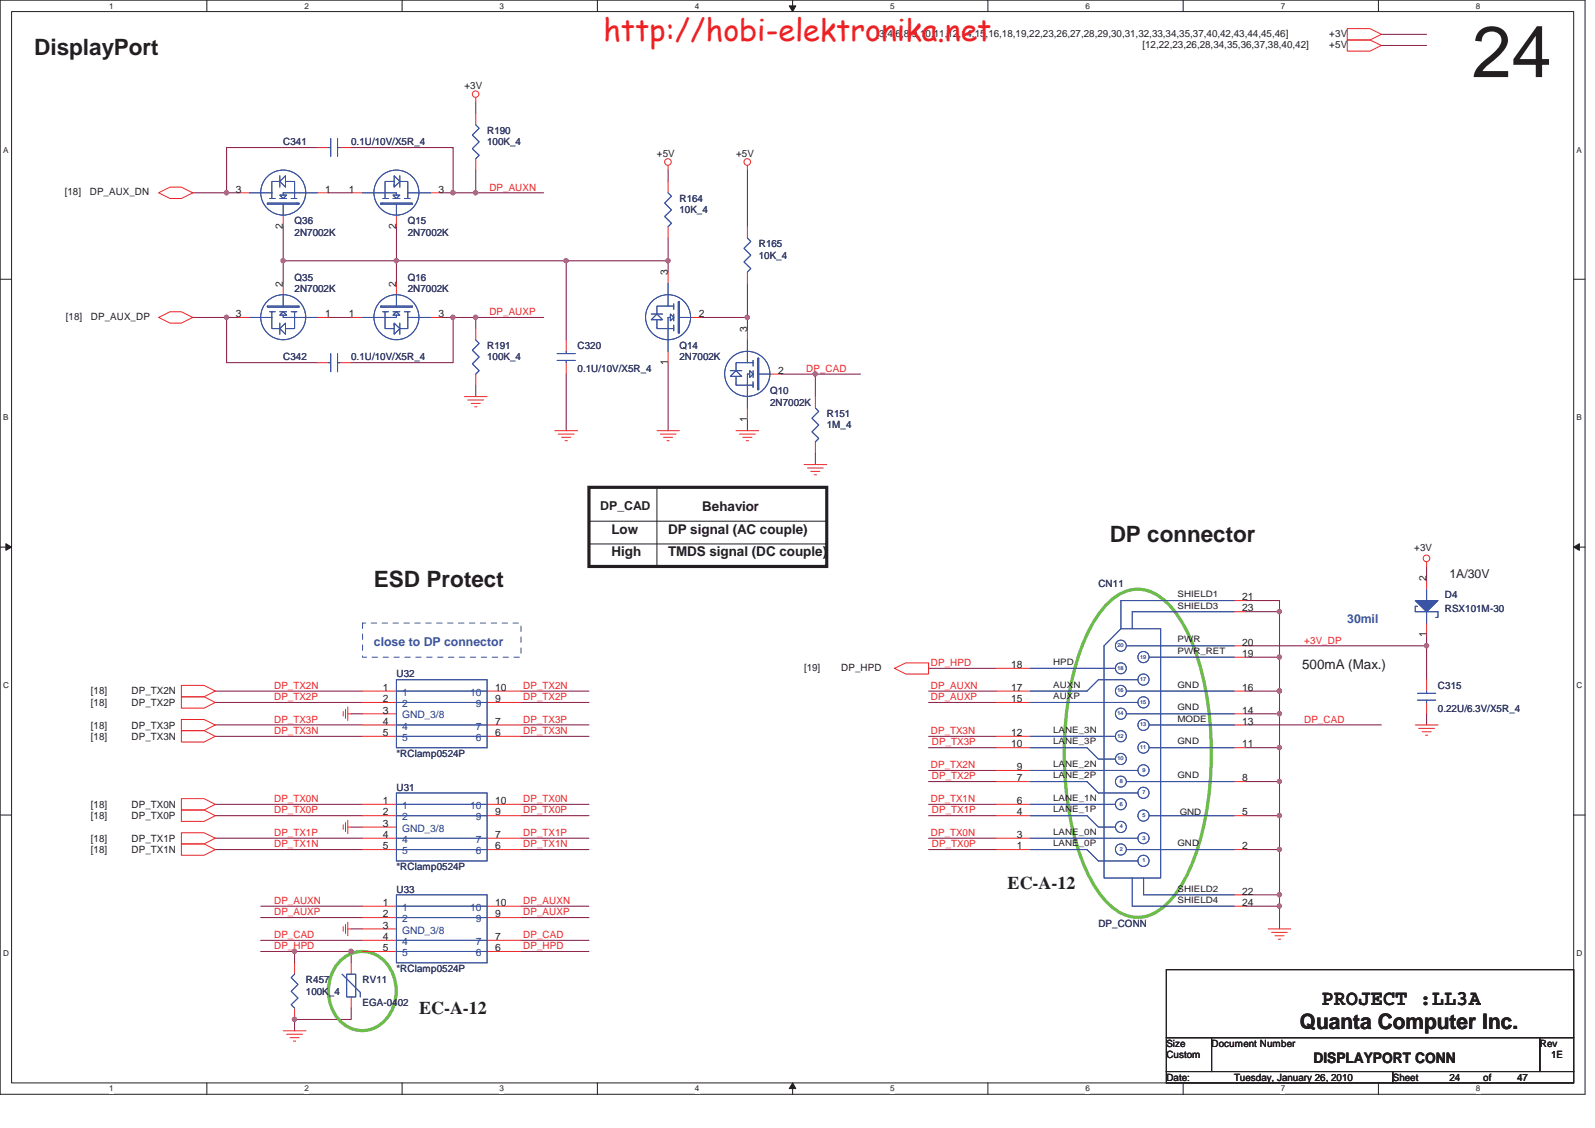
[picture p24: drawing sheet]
<svg xmlns="http://www.w3.org/2000/svg" width="297mm" height="210mm" viewBox="0 0 297 210" stroke-linecap="round" stroke-linejoin="round" font-family="sans-serif">
<defs><g id="words">
<text font-size="13.5" fill="#231f20" x="274.1" y="14.3">24</text>
<text font-size="5.6" fill="#ed2024" x="112.4" y="7.7">http://hobi-elektronika.net</text>
<g font-size="4.2" fill="#231f20">
<text x="6.4" y="10.2">DisplayPort</text>
<text x="206.7" y="100.9">DP connector</text>
<text x="69.6" y="109.3">ESD Protect</text>
</g>
<g font-size="4" fill="#231f20">
<text x="242.1" y="191.6">Quanta Computer Inc.</text>
<text x="246.1" y="187">PROJECT :LL3A</text>
</g>
<g font-size="3.3" fill="#231f20">
<text x="187.7" y="165.5">EC-A-12</text>
<text x="78.1" y="188.7">EC-A-12</text>
</g>
<text font-size="2.7" fill="#231f20" x="244.6" y="197.8">DISPLAYPORT CONN</text>
<g font-size="2.5" fill="#231f20">
<text x="130.8" y="95.1">Behavior</text>
<text x="113.9" y="99.4">Low</text>
<text x="124.4" y="99.4">DP signal (AC couple)</text>
<text x="113.9" y="103.6">High</text>
<text x="124.4" y="103.6">TMDS signal (DC couple)</text>
<text x="242.5" y="124.6">500mA (Max.)</text>
</g>
<g font-size="2.3" fill="#231f20">
<text x="111.8" y="94.9">DP_CAD</text>
<text x="269.9" y="107.5">1A/30V</text>
</g>
<g font-size="2.3" fill="#3a53a4">
<text x="250.9" y="116">30mil</text>
<text x="69.6" y="120.2">close to DP connector</text>
</g>
<g font-size="1.9" fill="#231f20">
<text x="163.2" y="6.8">[3,4,6,8,9,10,11,12,14,15,16,18,19,22,23,26,27,28,29,30,31,32,33,34,35,37,40,42,43,44,45,46]</text>
<text x="212.8" y="8.9">[12,22,23,26,28,34,35,36,37,38,40,42]</text>
<text x="247.6" y="6.8">+3V</text>
<text x="247.6" y="8.9">+5V</text>
<text x="86.5" y="16.5">+3V</text>
<text x="122.3" y="29.2">+5V</text>
<text x="137.1" y="29.2">+5V</text>
<text x="43.9" y="35.9">3</text>
<text x="60.6" y="35.9">1</text>
<text x="65" y="35.9">1</text>
<text x="81.7" y="35.9">3</text>
<text x="12.1" y="36.3">[18]</text>
<text x="16.7" y="36.3">DP_AUX_DN</text>
<text x="52.7" y="42.6" transform="rotate(-90 52.7 42.6)">2</text>
<text x="73.8" y="42.6" transform="rotate(-90 73.8 42.6)">2</text>
<text x="52.7" y="53.4" transform="rotate(-90 52.7 53.4)">2</text>
<text x="73.8" y="53.4" transform="rotate(-90 73.8 53.4)">2</text>
<text x="124.4" y="51.3" transform="rotate(-90 124.4 51.3)">3</text>
<text x="12.3" y="59.5">[18]</text>
<text x="16.9" y="59.5">DP_AUX_DP</text>
<text x="43.9" y="59.1">3</text>
<text x="60.6" y="59.1">1</text>
<text x="65" y="59.1">1</text>
<text x="81.7" y="59.1">3</text>
<text x="130.1" y="59.1">2</text>
<text x="139.1" y="61.8" transform="rotate(-90 139.1 61.8)">3</text>
<text x="124.4" y="67.9" transform="rotate(-90 124.4 67.9)">1</text>
<text x="144.9" y="69.6">2</text>
<text x="139.1" y="78.5" transform="rotate(-90 139.1 78.5)">1</text>
<text x="263.4" y="102.5">+3V</text>
<text x="231.3" y="111.8">21</text>
<text x="231.3" y="113.8">23</text>
<text x="265.6" y="108.2" transform="rotate(-90 265.6 108.2)">2</text>
<text x="265.6" y="118.5" transform="rotate(-90 265.6 118.5)">1</text>
<text x="149.7" y="124.9">[19]</text>
<text x="156.7" y="124.9">DP_HPD</text>
<text x="188.3" y="124.4">18</text>
<text x="231.3" y="122.3">19</text>
<text x="231.3" y="120.2">20</text>
<text x="16.9" y="129.3">[18]</text>
<text x="16.9" y="131.4">[18]</text>
<text x="24.5" y="129.3">DP_TX2N</text>
<text x="24.5" y="131.4">DP_TX2P</text>
<text x="71.3" y="128.6">1</text>
<text x="71.3" y="130.7">2</text>
<text x="92.2" y="130.7">9</text>
<text x="92.2" y="128.6">10</text>
<text x="188.3" y="130.7">15</text>
<text x="188.3" y="128.6">17</text>
<text x="231.3" y="128.6">16</text>
<text x="16.9" y="135.6">[18]</text>
<text x="16.9" y="137.7">[18]</text>
<text x="24.5" y="135.6">DP_TX3P</text>
<text x="24.5" y="137.7">DP_TX3N</text>
<text x="71.3" y="132.8">3</text>
<text x="71.3" y="134.9">4</text>
<text x="71.3" y="137">5</text>
<text x="92.2" y="137">6</text>
<text x="92.2" y="134.9">7</text>
<text x="188.3" y="137">12</text>
<text x="231.3" y="134.9">13</text>
<text x="231.3" y="132.8">14</text>
<text x="188.3" y="139.1">10</text>
<text x="189.4" y="143.4">9</text>
<text x="231.3" y="139.1">11</text>
<text x="71.3" y="149.7">1</text>
<text x="92.2" y="149.7">10</text>
<text x="189.4" y="149.7">6</text>
<text x="189.4" y="145.5">7</text>
<text x="231.3" y="145.5">8</text>
<text x="16.9" y="152.5">[18]</text>
<text x="16.9" y="150.4">[18]</text>
<text x="24.5" y="152.5">DP_TX0P</text>
<text x="24.5" y="150.4">DP_TX0N</text>
<text x="71.3" y="151.8">2</text>
<text x="71.3" y="153.9">3</text>
<text x="71.3" y="156">4</text>
<text x="92.2" y="156">7</text>
<text x="92.2" y="151.8">9</text>
<text x="189.4" y="156">3</text>
<text x="189.4" y="151.8">4</text>
<text x="231.3" y="151.8">5</text>
<text x="16.9" y="158.8">[18]</text>
<text x="16.9" y="156.7">[18]</text>
<text x="24.5" y="158.8">DP_TX1N</text>
<text x="24.5" y="156.7">DP_TX1P</text>
<text x="71.3" y="158.1">5</text>
<text x="92.2" y="158.1">6</text>
<text x="189.4" y="158.1">1</text>
<text x="231.3" y="158.1">2</text>
<text x="231.3" y="166.5">22</text>
<text x="71.3" y="168.7">1</text>
<text x="71.3" y="170.8">2</text>
<text x="71.3" y="172.9">3</text>
<text x="92.2" y="170.8">9</text>
<text x="92.2" y="168.7">10</text>
<text x="231.3" y="168.7">24</text>
<text x="71.3" y="175">4</text>
<text x="71.3" y="177.1">5</text>
<text x="92.2" y="177.1">6</text>
<text x="92.2" y="175">7</text>
<text x="217.2" y="197">Custom</text>
<text x="217.2" y="194.9">Size</text>
<text x="225.6" y="194.9">Document Number</text>
<text x="286.8" y="194.9">Rev</text>
<text x="288.9" y="197">1E</text>
<text x="217.2" y="201.2">Date:</text>
<text x="229.8" y="201.2">Tuesday, January 26, 2010</text>
<text x="259.4" y="201.2">Sheet</text>
<text x="269.9" y="201.2">24</text>
<text x="276.2" y="201.2">of</text>
<text x="282.5" y="201.2">47</text>
</g>
<g font-size="1.9" fill="#2d2d72">
<text x="52.7" y="27">C341</text>
<text x="65.4" y="27">0.1U/10V/X5R_4</text>
<text x="90.7" y="24.9">R190</text>
<text x="90.7" y="27">100K_4</text>
<text x="54.9" y="41.8">Q36</text>
<text x="75.9" y="41.8">Q15</text>
<text x="126.5" y="37.6">R164</text>
<text x="126.5" y="39.7">10K_4</text>
<text x="54.9" y="43.9">2N7002K</text>
<text x="75.9" y="43.9">2N7002K</text>
<text x="141.3" y="46">R165</text>
<text x="54.9" y="52.3">Q35</text>
<text x="75.9" y="52.3">Q16</text>
<text x="141.3" y="48.1">10K_4</text>
<text x="54.9" y="54.4">2N7002K</text>
<text x="75.9" y="54.4">2N7002K</text>
<text x="90.7" y="65">R191</text>
<text x="107.6" y="65">C320</text>
<text x="126.5" y="65">Q14</text>
<text x="52.7" y="67.1">C342</text>
<text x="65.4" y="67.1">0.1U/10V/X5R_4</text>
<text x="90.7" y="67.1">100K_4</text>
<text x="107.6" y="69.2">0.1U/10V/X5R_4</text>
<text x="126.5" y="67.1">2N7002K</text>
<text x="143.4" y="73.4">Q10</text>
<text x="143.4" y="75.5">2N7002K</text>
<text x="154" y="77.6">R151</text>
<text x="154" y="79.8">1M_4</text>
<text x="204.6" y="109.3">CN11</text>
<text x="269.1" y="111.4">D4</text>
<text x="269.1" y="113.9">RSX101M-30</text>
<text x="73.8" y="126.1">U32</text>
<text x="267.8" y="128.2">C315</text>
<text x="267.8" y="132.5">0.22U/6.3V/X5R_4</text>
<text x="73.8" y="140.9">*RClamp0524P</text>
<text x="73.8" y="147.2">U31</text>
<text x="73.8" y="162">*RClamp0524P</text>
<text x="73.8" y="166.2">U33</text>
<text x="204.6" y="172.5">DP_CONN</text>
<text x="57" y="183">R457</text>
<text x="57" y="185.2">100K_4</text>
<text x="67.5" y="183">RV11</text>
<text x="73.8" y="180.9">*RClamp0524P</text>
<text x="67.5" y="187.3">EGA-0402</text>
</g>
<g font-size="1.9" fill="#ec2426">
<text x="91.1" y="35.5">DP_AUXN</text>
<text x="91.1" y="58.7">DP_AUXP</text>
<text x="150.2" y="69.2">DP_CAD</text>
<text x="242.9" y="119.8">+3V_DP</text>
<text x="173.4" y="124">DP_HPD</text>
<text x="51.1" y="128.2">DP_TX2N</text>
<text x="51.1" y="130.3">DP_TX2P</text>
<text x="97.4" y="130.3">DP_TX2P</text>
<text x="97.4" y="128.2">DP_TX2N</text>
<text x="173.4" y="130.3">DP_AUXP</text>
<text x="173.4" y="128.2">DP_AUXN</text>
<text x="51.1" y="134.5">DP_TX3P</text>
<text x="51.1" y="136.6">DP_TX3N</text>
<text x="97.4" y="136.6">DP_TX3N</text>
<text x="97.4" y="134.5">DP_TX3P</text>
<text x="173.4" y="136.6">DP_TX3N</text>
<text x="242.9" y="134.5">DP_CAD</text>
<text x="173.4" y="143">DP_TX2N</text>
<text x="173.6" y="138.8">DP_TX3P</text>
<text x="51.1" y="149.3">DP_TX0N</text>
<text x="97.4" y="149.3">DP_TX0N</text>
<text x="173.4" y="149.3">DP_TX1N</text>
<text x="173.6" y="145.1">DP_TX2P</text>
<text x="51.1" y="151.4">DP_TX0P</text>
<text x="51.1" y="155.6">DP_TX1P</text>
<text x="97.4" y="151.4">DP_TX0P</text>
<text x="97.4" y="155.6">DP_TX1P</text>
<text x="173.4" y="155.6">DP_TX0N</text>
<text x="173.6" y="151.4">DP_TX1P</text>
<text x="51.1" y="157.7">DP_TX1N</text>
<text x="97.4" y="157.7">DP_TX1N</text>
<text x="173.6" y="157.7">DP_TX0P</text>
<text x="51.1" y="170.4">DP_AUXP</text>
<text x="51.1" y="168.3">DP_AUXN</text>
<text x="97.4" y="170.4">DP_AUXP</text>
<text x="97.4" y="168.3">DP_AUXN</text>
<text x="51.1" y="176.7">DP_HPD</text>
<text x="51.1" y="174.6">DP_CAD</text>
<text x="97.4" y="174.6">DP_CAD</text>
<text x="97.4" y="176.7">DP_HPD</text>
</g>
<g font-size="1.9" fill="#1d437e">
<text x="74.9" y="129.5">1</text>
<text x="74.9" y="131.6">2</text>
<text x="87.5" y="129.5">10</text>
<text x="88.6" y="131.6">9</text>
<text x="74.9" y="133.7">GND_3/8</text>
<text x="74.9" y="135.8">4</text>
<text x="74.9" y="137.9">5</text>
<text x="88.6" y="137.9">6</text>
<text x="88.6" y="135.8">7</text>
<text x="74.9" y="150.6">1</text>
<text x="74.9" y="152.7">2</text>
<text x="74.9" y="154.8">GND_3/8</text>
<text x="87.5" y="150.6">10</text>
<text x="88.6" y="152.7">9</text>
<text x="74.9" y="156.9">4</text>
<text x="74.9" y="159">5</text>
<text x="88.6" y="159">6</text>
<text x="88.6" y="156.9">7</text>
<text x="74.9" y="169.5">1</text>
<text x="74.9" y="171.7">2</text>
<text x="74.9" y="173.8">GND_3/8</text>
<text x="87.5" y="169.5">10</text>
<text x="88.6" y="171.7">9</text>
<text x="74.9" y="175.9">4</text>
<text x="74.9" y="178">5</text>
<text x="88.6" y="178">6</text>
<text x="88.6" y="175.9">7</text>
</g>
<g font-size="1.7" fill="#231f20">
<text x="219.3" y="111.2">SHIELD1</text>
<text x="219.3" y="113.3">SHIELD3</text>
<text x="219.3" y="119.6">PWR</text>
<text x="196.1" y="123.8">HPD</text>
<text x="219.3" y="121.7">PWR_RET</text>
<text x="196.1" y="130.1">AUXP</text>
<text x="196.1" y="128">AUXN</text>
<text x="219.3" y="128">GND</text>
<text x="196.1" y="136.4">LANE_3N</text>
<text x="219.3" y="134.4">MODE</text>
<text x="219.3" y="132.2">GND</text>
<text x="196.1" y="142.8">LANE_2N</text>
<text x="196.1" y="138.6">LANE_3P</text>
<text x="219.3" y="138.6">GND</text>
<text x="196.1" y="149.1">LANE_1N</text>
<text x="196.1" y="144.9">LANE_2P</text>
<text x="219.3" y="144.9">GND</text>
<text x="196.1" y="155.4">LANE_0N</text>
<text x="196.1" y="151.2">LANE_1P</text>
<text x="219.7" y="151.6">GND</text>
<text x="196.1" y="157.5">LANE_0P</text>
<text x="219.3" y="157.5">GND</text>
<text x="219.3" y="166">SHIELD2</text>
<text x="219.3" y="168.1">SHIELD4</text>
</g>
<g font-size="1.5" fill="#231f20">
<text x="20.3" y="1.6">1</text>
<text x="56.7" y="1.6">2</text>
<text x="93" y="1.6">3</text>
<text x="129.4" y="1.6">4</text>
<text x="165.8" y="1.6">5</text>
<text x="202.1" y="1.6">6</text>
<text x="238.5" y="1.6">7</text>
<text x="274.9" y="1.6">8</text>
<text x=".6" y="28.4">A</text>
<text x="293.6" y="28.4">A</text>
<text x=".6" y="78.2">B</text>
<text x="293.6" y="78.2">B</text>
<text x=".6" y="128.1">C</text>
<text x="293.6" y="128.1">C</text>
<text x=".6" y="178">D</text>
<text x="293.6" y="178">D</text>
<text x="20.3" y="203.2">1</text>
<text x="56.7" y="203.2">2</text>
<text x="93" y="203.2">3</text>
<text x="129.4" y="203.2">4</text>
<text x="165.8" y="203.2">5</text>
<text x="202.1" y="203.2">6</text>
<text x="238.5" y="203.2">7</text>
<text x="274.9" y="203.2">8</text>
</g>
<g font-size="1" fill="#3a53a4">
<text x="208.1" y="124.7">18</text>
<text x="208.1" y="120.5">20</text>
<text x="212.3" y="122.6">19</text>
<text x="208.1" y="128.9">16</text>
<text x="212.3" y="126.8">17</text>
<text x="212.3" y="131">15</text>
<text x="208.1" y="133.1">14</text>
<text x="208.1" y="137.3">12</text>
<text x="212.3" y="135.2">13</text>
<text x="208.1" y="141.6">10</text>
<text x="212.3" y="139.4">11</text>
<text x="212.8" y="143.7">9</text>
<text x="208.5" y="150">6</text>
<text x="208.5" y="145.7">8</text>
<text x="212.8" y="147.9">7</text>
<text x="208.5" y="154.2">4</text>
<text x="212.8" y="152.1">5</text>
<text x="208.5" y="158.4">2</text>
<text x="212.8" y="160.5">1</text>
<text x="212.8" y="156.3">3</text>
</g>
</g></defs>
<path d="M0 0h295.2v203.7h-295.2zM2.2 2.2h290.9v199.4h-290.9z" fill="none" stroke="#231f20" stroke-width=".19"/>
<g fill="#fff">
<path d="M20.3 .3h.8v1.6h-.8z"/>
<path d="M20.3 201.8h.8v1.7h-.8z"/>
</g>
<path d="M38.5 0v2.2M38.5 201.6v2.1" fill="none" stroke="#231f20" stroke-width=".19"/>
<g fill="#fff">
<path d="M56.7 .3h.8v1.6h-.8z"/>
<path d="M56.7 201.8h.8v1.7h-.8z"/>
</g>
<path d="M74.9 0v2.2M74.9 201.6v2.1" fill="none" stroke="#231f20" stroke-width=".19"/>
<g fill="#fff">
<path d="M93 .3h.8v1.6h-.8z"/>
<path d="M93 201.8h.8v1.7h-.8z"/>
</g>
<path d="M111.2 0v2.2M111.2 201.6v2.1" fill="none" stroke="#231f20" stroke-width=".19"/>
<g fill="#fff">
<path d="M129.4 .3h.8v1.6h-.8z"/>
<path d="M129.4 201.8h.8v1.7h-.8z"/>
</g>
<path d="M147.6 0v2.2M147.6 201.6v2.1" fill="none" stroke="#231f20" stroke-width=".19"/>
<path d="M147 1.1h1.2l-.6 1.1z" fill="#231f20"/>
<path d="M147 1.1h1.2l-.6 1.1z" fill="none" stroke="#231f20" stroke-width=".19"/>
<path d="M147.6 201.6l.6 1h-1.2z" fill="#231f20"/>
<path d="M147.6 201.6l.6 1h-1.2z" fill="none" stroke="#231f20" stroke-width=".19"/>
<g fill="#fff">
<path d="M165.8 .3h.8v1.6h-.8z"/>
<path d="M165.8 201.8h.8v1.7h-.8z"/>
</g>
<path d="M184 0v2.2M184 201.6v2.1" fill="none" stroke="#231f20" stroke-width=".19"/>
<g fill="#fff">
<path d="M202.1 .3h.8v1.6h-.8z"/>
<path d="M202.1 201.8h.8v1.7h-.8z"/>
</g>
<path d="M220.3 0v2.2M220.3 201.6v2.1" fill="none" stroke="#231f20" stroke-width=".19"/>
<g fill="#fff">
<path d="M238.5 .3h.8v1.6h-.8z"/>
<path d="M238.5 201.8h.8v1.7h-.8z"/>
</g>
<path d="M256.7 0v2.2M256.7 201.6v2.1" fill="none" stroke="#231f20" stroke-width=".19"/>
<g fill="#fff">
<path d="M274.9 .3h.8v1.6h-.8z"/>
<path d="M274.9 201.8h.8v1.7h-.8z"/>
<path d="M.6 27h1v1.7h-1z"/>
<path d="M293.6 27h1v1.7h-1z"/>
<path d="M.6 76.9h1v1.7h-1z"/>
<path d="M293.6 76.9h1v1.7h-1z"/>
</g>
<path d="M0 52h2.2M293.1 52h2.1" fill="none" stroke="#231f20" stroke-width=".19"/>
<g fill="#fff">
<path d="M.6 126.7h1v1.7h-1z"/>
<path d="M293.6 126.7h1.1v1.7h-1.1z"/>
</g>
<path d="M0 101.9h2.2M293.1 101.9h2.1" fill="none" stroke="#231f20" stroke-width=".19"/>
<path d="M1.1 101.2l1.1 .7-1.1 .5z" fill="#231f20"/>
<path d="M1.1 101.2l1.1 .7-1.1 .5z" fill="none" stroke="#231f20" stroke-width=".19"/>
<path d="M293.1 101.9l1-.7v1.2z" fill="#231f20"/>
<path d="M293.1 101.9l1-.7v1.2z" fill="none" stroke="#231f20" stroke-width=".19"/>
<g fill="#fff">
<path d="M.6 176.6h1v1.7h-1z"/>
<path d="M293.6 176.6h1.1v1.7h-1.1z"/>
</g>
<path d="M0 151.7h2.2M293.1 151.7h2.1" fill="none" stroke="#231f20" stroke-width=".19"/>
<path d="M257.3 8.5h8.4M257.3 6.4h8.4M238.3 128.6v4.3h-6.4" fill="none" stroke="#7f1542" stroke-width=".19"/>
<circle cx="238.3" cy="128.6" r=".4" fill="#b8529f"/>
<circle cx="238.3" cy="128.6" r=".4" fill="none" stroke="#b8529f" stroke-width=".19"/>
<path d="M265.7 118.1v2.1h-33.8M265.7 105.4v2.2M231.9 135h25.4M265.7 132.9v2.1M231.9 158.2h6.4v8.4" fill="none" stroke="#7f1542" stroke-width=".19"/>
<circle cx="238.3" cy="158.1" r=".4" fill="#b8529f"/>
<circle cx="238.3" cy="158.1" r=".4" fill="none" stroke="#b8529f" stroke-width=".19"/>
<path d="M172.9 130.8h12.7M172.9 128.6h12.7M172.9 158.2h12.7M172.9 156h12.7M231.9 151.8h6.4v6.4M231.9 166.6h6.4" fill="none" stroke="#7f1542" stroke-width=".19"/>
<circle cx="238.3" cy="151.8" r=".4" fill="#b8529f"/>
<circle cx="238.3" cy="151.8" r=".4" fill="none" stroke="#b8529f" stroke-width=".19"/>
<path d="M238.3 122.3v6.3h-6.4M172.9 149.7h12.7M172.9 151.8h12.7" fill="none" stroke="#7f1542" stroke-width=".19"/>
<circle cx="238.3" cy="128.6" r=".4" fill="#b8529f"/>
<circle cx="238.3" cy="128.6" r=".4" fill="none" stroke="#b8529f" stroke-width=".19"/>
<circle cx="238.3" cy="122.3" r=".4" fill="#b8529f"/>
<circle cx="238.3" cy="122.3" r=".4" fill="none" stroke="#b8529f" stroke-width=".19"/>
<path d="M231.9 111.8h6.4M172.9 137.1h12.7M172.9 139.2h12.7M238.3 166.6v2.1" fill="none" stroke="#7f1542" stroke-width=".19"/>
<circle cx="238.3" cy="168.7" r=".4" fill="#b8529f"/>
<circle cx="238.3" cy="168.7" r=".4" fill="none" stroke="#b8529f" stroke-width=".19"/>
<circle cx="238.3" cy="166.6" r=".4" fill="#b8529f"/>
<circle cx="238.3" cy="166.6" r=".4" fill="none" stroke="#b8529f" stroke-width=".19"/>
<path d="M231.9 145.5h6.4v6.3" fill="none" stroke="#7f1542" stroke-width=".19"/>
<circle cx="238.3" cy="145.5" r=".4" fill="#b8529f"/>
<circle cx="238.3" cy="145.5" r=".4" fill="none" stroke="#b8529f" stroke-width=".19"/>
<path d="M172.9 124.4h12.7M231.9 122.3h6.4M231.9 139.2h6.4v6.3M172.9 143.4h12.7M172.9 145.5h12.7" fill="none" stroke="#7f1542" stroke-width=".19"/>
<circle cx="238.3" cy="139.2" r=".4" fill="#b8529f"/>
<circle cx="238.3" cy="139.2" r=".4" fill="none" stroke="#b8529f" stroke-width=".19"/>
<path d="M238.3 113.9v8.4M231.9 168.7h6.4v4.2" fill="none" stroke="#7f1542" stroke-width=".19"/>
<circle cx="238.3" cy="113.8" r=".4" fill="#b8529f"/>
<circle cx="238.3" cy="113.8" r=".4" fill="none" stroke="#b8529f" stroke-width=".19"/>
<path d="M265.7 120.2v6.3" fill="none" stroke="#7f1542" stroke-width=".19"/>
<circle cx="265.7" cy="120.2" r=".4" fill="#b8529f"/>
<circle cx="265.7" cy="120.2" r=".4" fill="none" stroke="#b8529f" stroke-width=".19"/>
<path d="M238.3 111.8v2.1h-6.4M238.3 132.9v6.3" fill="none" stroke="#7f1542" stroke-width=".19"/>
<circle cx="238.3" cy="132.9" r=".4" fill="#b8529f"/>
<circle cx="238.3" cy="132.9" r=".4" fill="none" stroke="#b8529f" stroke-width=".19"/>
<path d="M97 130.8h12.7M97 128.6h12.7M40.1 149.7h27.4M40.1 151.8h27.4M97 149.7h12.7M97 151.8h12.7M97 175h12.7M97 177.1h12.7M54.9 189.8v2.1" fill="none" stroke="#7f1542" stroke-width=".19"/>
<circle cx="54.8" cy="189.8" r=".4" fill="#b8529f"/>
<circle cx="54.8" cy="189.8" r=".4" fill="none" stroke="#b8529f" stroke-width=".19"/>
<path d="M40.1 128.6h27.4M40.1 130.8h27.4M65.4 132.9h2.1M65.4 154h2.1M65.4 172.9h2.1M65.4 177.1h2.1" fill="none" stroke="#7f1542" stroke-width=".19"/>
<circle cx="65.4" cy="177.1" r=".4" fill="#b8529f"/>
<circle cx="65.4" cy="177.1" r=".4" fill="none" stroke="#b8529f" stroke-width=".19"/>
<path d="M54.9 177.1v2.1" fill="none" stroke="#7f1542" stroke-width=".19"/>
<circle cx="54.8" cy="177.1" r=".4" fill="#b8529f"/>
<circle cx="54.8" cy="177.1" r=".4" fill="none" stroke="#b8529f" stroke-width=".19"/>
<path d="M88.6 19v2.1M88.6 31.7v4.2h-6.3M124.4 31.7v2.1M42.2 59.1h2.1M52.7 42.2v6.4M73.8 42.2v6.4h31.6M84.4 59.1h4.2v2.1M124.4 48.6v2M88.6 71.7v2.1M48.6 177.1h6.3M48.6 175h18.9" fill="none" stroke="#7f1542" stroke-width=".19"/>
<circle cx="42.2" cy="59.1" r=".4" fill="#b8529f"/>
<circle cx="42.2" cy="59.1" r=".4" fill="none" stroke="#b8529f" stroke-width=".19"/>
<path d="M61.2 59.1h4.2M105.4 48.6v14.7M105.4 69.6v10.6" fill="none" stroke="#7f1542" stroke-width=".19"/>
<circle cx="105.4" cy="48.5" r=".4" fill="#b8529f"/>
<circle cx="105.4" cy="48.5" r=".4" fill="none" stroke="#b8529f" stroke-width=".19"/>
<path d="M105.4 48.6h19" fill="none" stroke="#7f1542" stroke-width=".19"/>
<circle cx="124.4" cy="48.5" r=".4" fill="#b8529f"/>
<circle cx="124.4" cy="48.5" r=".4" fill="none" stroke="#b8529f" stroke-width=".19"/>
<path d="M42.2 35.9h2.1" fill="none" stroke="#7f1542" stroke-width=".19"/>
<circle cx="42.2" cy="35.9" r=".4" fill="#b8529f"/>
<circle cx="42.2" cy="35.9" r=".4" fill="none" stroke="#b8529f" stroke-width=".19"/>
<path d="M73.8 48.6v4.1" fill="none" stroke="#7f1542" stroke-width=".19"/>
<circle cx="73.8" cy="48.5" r=".4" fill="#b8529f"/>
<circle cx="73.8" cy="48.5" r=".4" fill="none" stroke="#b8529f" stroke-width=".19"/>
<path d="M61.2 35.9h4.2M88.6 35.9h12.7M52.7 48.6v4.1" fill="none" stroke="#7f1542" stroke-width=".19"/>
<circle cx="88.6" cy="35.9" r=".4" fill="#b8529f"/>
<circle cx="88.6" cy="35.9" r=".4" fill="none" stroke="#b8529f" stroke-width=".19"/>
<path d="M65.4 27.5h19v8.4" fill="none" stroke="#7f1542" stroke-width=".19"/>
<circle cx="84.3" cy="35.9" r=".4" fill="#b8529f"/>
<circle cx="84.3" cy="35.9" r=".4" fill="none" stroke="#b8529f" stroke-width=".19"/>
<path d="M59.1 27.5h-16.9v8.4h-6.3M42.2 59.1v8.4h16.9M84.4 59.1v8.4h-19" fill="none" stroke="#7f1542" stroke-width=".19"/>
<circle cx="84.3" cy="59.1" r=".4" fill="#b8529f"/>
<circle cx="84.3" cy="59.1" r=".4" fill="none" stroke="#b8529f" stroke-width=".19"/>
<path d="M139.2 31.7v10.5M82.3 59.1h2.1M130.8 59.1h8.4v2.1M124.4 67.5v12.7M139.2 78.1v2.1" fill="none" stroke="#7f1542" stroke-width=".19"/>
<circle cx="139.2" cy="59.1" r=".4" fill="#b8529f"/>
<circle cx="139.2" cy="59.1" r=".4" fill="none" stroke="#b8529f" stroke-width=".19"/>
<path d="M88.6 59.1h12.7M139.2 52.7v6.4" fill="none" stroke="#7f1542" stroke-width=".19"/>
<circle cx="88.6" cy="59.1" r=".4" fill="#b8529f"/>
<circle cx="88.6" cy="59.1" r=".4" fill="none" stroke="#b8529f" stroke-width=".19"/>
<path d="M35.9 59.1h6.3M52.7 48.6h21.1M124.4 44.3v4.3" fill="none" stroke="#7f1542" stroke-width=".19"/>
<circle cx="52.7" cy="48.5" r=".4" fill="#b8529f"/>
<circle cx="52.7" cy="48.5" r=".4" fill="none" stroke="#b8529f" stroke-width=".19"/>
<path d="M145.5 69.6h14.8M151.8 69.6v4.2M151.8 84.4v2.1" fill="none" stroke="#7f1542" stroke-width=".19"/>
<circle cx="151.8" cy="69.6" r=".4" fill="#b8529f"/>
<circle cx="151.8" cy="69.6" r=".4" fill="none" stroke="#b8529f" stroke-width=".19"/>
<g fill="none" stroke="#7f1542" stroke-width=".19">
<path d="M40.1 137.1h27.4M40.1 135h27.4M97 137.1h12.7M97 135h12.7M40.1 158.2h27.4M40.1 156h27.4M97 158.2h12.7M97 156h12.7M48.6 170.8h18.9M48.6 168.7h18.9M54.9 177.1h10.5v2.1M97 170.8h12.7"/>
<path d="M97 168.7h12.7M65.4 187.7v2.1h-10.5"/>
</g>
<g fill="none" stroke="#ec2426" stroke-width=".19">
<path d="M88.6 18.2v.8M250.9 5.3h4.2l2.2 1.1-2.2 1h-4.2zM250.9 7.4h4.2l2.2 1.1-2.2 1h-4.2zM29.5 35.9l2.2-1.1h2.1l2.1 1.1-2.1 1.1h-2.1zM44.3 35.9h2.1M59.1 35.9h2.1M59.1 27.5h2.1M63.3 27.5h2.1M65.4 35.9h2.1M80.2 35.9h2.1M88.6 21.1v2.1M88.6 29.5v2.2"/>
<path d="M124.4 33.8v2.1M124.4 30.8v.9M139.2 30.8v.9M29.5 59.1l2.2-1.1h2.1l2.1 1.1-2.1 1.1h-2.1zM52.7 40.1v2.1M65.4 59.1h2.1M73.8 40.1v2.1M73.8 52.7v2.2M80.2 59.1h2.1M124.4 42.2v2.1M124.4 50.6v2.1M128.6 59.1h2.2"/>
<path d="M139.2 42.2v2.1M139.2 50.6v2.1M59.1 67.5h2.1M63.3 67.5h2.1M86.5 73.8h4.2M87.1 74.5h3M87.8 75.1h1.6M88.4 75.7h.4M88.6 61.2v2.1M88.6 69.6v2.1M105.4 63.3v2.1M105.4 67.5v2.1"/>
<path d="M124.4 65.4v2.1M139.2 61.2v2.1M139.2 75.9v2.2M143.4 69.6h2.1M151.8 73.8v2.1M103.3 80.2h4.3M104 80.8h2.9M104.6 81.4h1.7M105.2 82h.5M122.3 80.2h4.2M123 80.8h2.9M123.6 81.4h1.7"/>
<path d="M124.2 82h.4M137.1 80.2h4.2M137.7 80.8h3M138.3 81.4h1.7M139 82h.4M149.7 86.5h4.3M150.4 87.1h2.9M151 87.8h1.7M151.6 88.4h.5M151.8 82.3v2.1M229.8 111.8h2.1M229.8 113.9h2.1"/>
<path d="M265.7 104.6v.8M265.7 107.6v2.1M265.7 116v2.1M33.8 127.6h4.2l2.1 1-2.1 1.1h-4.2zM33.8 129.7h4.2l2.1 1.1-2.1 1h-4.2zM33.8 133.9h4.2l2.1 1.1-2.1 1h-4.2zM33.8 136h4.2l2.1 1.1-2.1 1h-4.2zM63.9 132.5v.8M64.3 132v1.7M64.8 131.6v2.5M64.8 132.9h.6M67.5 135h6.3"/>
<path d="M67.5 132.9h6.3M67.5 128.6h6.3M67.5 130.8h6.3M67.5 137.1h6.3M90.7 135h6.3M90.7 128.6h6.3M90.7 130.8h6.3M90.7 137.1h6.3M166.6 124.4l2.1-1h4.2v2.1h-4.2zM185.6 128.6h6.3M185.6 130.8h6.3M185.6 137.1h6.3"/>
<path d="M185.6 139.2h6.3M185.6 124.4h6.3M229.8 135h2.1M229.8 132.9h2.1M229.8 128.6h2.1M229.8 139.2h2.1M229.8 122.3h2.1M229.8 120.2h2.1M263.6 135h4.2M264.2 135.6h3M264.8 136.2h1.7M265.5 136.9h.4"/>
<path d="M33.8 150.8h4.2l2.1 1-2.1 1.1h-4.2zM33.8 148.7h4.2l2.1 1-2.1 1.1h-4.2zM33.8 157.1h4.2l2.1 1.1-2.1 1h-4.2zM33.8 155h4.2l2.1 1-2.1 1.1h-4.2zM63.9 153.5v.9M64.3 153.1v1.7M64.8 152.7v2.5M64.8 154h.6M67.5 154h6.3M67.5 158.2h6.3M67.5 156h6.3M67.5 151.8h6.3"/>
<path d="M67.5 149.7h6.3M90.7 158.2h6.3M90.7 156h6.3M90.7 151.8h6.3M90.7 149.7h6.3M185.6 158.2h6.3M185.6 156h6.3M185.6 151.8h6.3M185.6 149.7h6.3M185.6 145.5h6.3M185.6 143.4h6.3M229.8 158.2h2.1"/>
<path d="M229.8 151.8h2.1M229.8 145.5h2.1M54.9 179.2v2.2M63.9 172.5v.9M64.3 172.1v1.7M64.8 171.7v2.5M64.8 172.9h.6M65.4 179.2v2.2M229.8 166.6h2.1M229.8 168.7h2.1M236.2 172.9h4.2M236.8 173.6h2.9"/>
<path d="M237.4 174.2h1.7M238.1 174.8h.4M52.7 191.9h4.3M53.4 192.5h2.9M54 193.2h1.7M54.6 193.8h.5M54.9 187.7v2.1M65.4 185.6v2.1"/>
<circle cx="88.6" cy="17.5" r=".61"/>
<circle cx="124.4" cy="30.2" r=".62"/>
<circle cx="139.2" cy="30.2" r=".62"/>
<circle cx="265.7" cy="103.9" r=".62"/>
</g>
<path d="M109.7 97h44.3M122.3 90.7v14.7M109.7 101.3h44.3M217.2 180.5h75.9v12.7h-75.9zM217.2 193.2h8.4v6.3h-8.4zM217.2 199.5h42.2v2.1h-42.2zM225.6 193.2h61.2v6.3h-61.2zM259.4 199.5h33.7v2.1h-33.7zM286.8 193.2h6.3v6.3h-6.3z" fill="none" stroke="#231f20" stroke-width=".19"/>
<path d="M67.5 116h29.5v6.3h-29.5z" fill="none" stroke="#3a53a4" stroke-width=".19" stroke-dasharray="1 1 1 1 1 1 1 1"/>
<path d="M109.7 90.7h44.3v14.7h-44.3z" fill="none" stroke="#231f20" stroke-width=".59"/>
<path d="M206.3 112.3a7.2 7.2 0 0 1 11.2 0 28.6 28.6 0 0 1 6.4 13.2 63 63 0 0 1-1.2 33.5 22.7 22.7 0 0 1-6.3 10 6.9 6.9 0 0 1-9.1 0 21.2 21.2 0 0 1-6.2-10 62.6 62.6 0 0 1 0-37.6 24.2 24.2 0 0 1 5.2-9.1zM63.3 178.9a5.8 5.8 0 0 1 9.5 1.6 8 8 0 0 1-2.7 10.7 5.9 5.9 0 0 1-8.4-3.6 8.3 8.3 0 0 1 1.6-8.7z" fill="none" stroke="#6abd46" stroke-width=".59"/>
<g fill="none" stroke="#3a53a4" stroke-width=".19">
<path d="M46.4 35.9h4.2M49.8 37.8h5.9v.2h-5.9zM50.2 37h1.1M50.6 35.9v1.1M52.1 33.8l1.1-1.1v1.9M52.1 33.8l1.1 1v-.4M52.1 32.7v2.1M52.1 33.8h-1.5v2.1M52.1 37h1.3M52.1 36.3h1.3l-.7 .7zM52.7 38v2.1M53.2 33.8h1.7v3.2"/>
<path d="M54.2 37h1.1M59.1 35.9h-6.4v.4M61.2 27.5h.4M61.6 25.8v3.3M62.9 27.5h.4M62.9 25.8v3.3M67.5 35.9h6.3v.4M70.9 37.8h5.9v.2h-5.9zM71.3 37h1M73.2 36.3h1.3l-.7 .7zM73.2 37h1.3M73.4 33.8h-1.7v3.2"/>
<path d="M73.8 38v2.1M74.5 33.8h1.4v2.1M74.5 33.8l-1.1-1.1v1.9M74.5 33.8l-1.1 1v-.4M74.5 32.7v2.1M75.3 37h1.1M75.9 35.9h4.3M75.9 35.9v1.1M88.6 23.2l.6 .7-1.2 1.2 1.2 1.3-1.2 1.3 1.2 1.2-.6 .6M124.4 35.9l.6 .6-1.2 1.3 1.2 1.3-1.2 1.2 1.2 1.3-.6 .6M70.9 57h5.9v.2h-5.9zM71.3 58h1"/>
<path d="M71.7 58v3.2h1.7M73.2 58h1.3M73.4 58.5l.4-.5 .7 .7h-1.3zM73.8 54.9v2.1M73.8 58.7v.4h-6.3M75.3 58h1.1M75.9 59.1v2.1h-1.4M75.9 58v1.1M75.9 59.1h4.3M121.3 58.5h2.1M122.3 58.5l-1 1h1.9M122.3 58.5l1.1 1h-.4"/>
<path d="M122.3 59.5v1.7h3.2M124.4 57h-2.1v1.5M124.4 57h1.1M124.4 52.7v4.3M124.8 59.1h-.4v6.3M124.8 58.5l.7 .6-.7 .6zM125.5 56.6v1M125.5 58.5v1.2M126.3 56.1h.2v5.9h-.2zM126.5 59.1h2.1M139.2 44.3l.6 .7-1.2 1.2 1.2 1.3-1.2 1.3 1.2 1.2-.6 .6M61.2 67.5h.4"/>
<path d="M61.6 65.8v3.4M62.9 67.5h.4M62.9 65.8v3.4M73.4 60.3v1.9l1.1-1M73.4 60.5v-.3l1.1 1M74.5 60.2v2M88.6 63.3l.6 .6-1.2 1.3 1.2 1.3-1.2 1.2 1.2 1.3-.6 .6M103.8 65.8h3.3M103.8 67.1h3.3M105.4 67.1v.4M105.4 65.4v.4M125.5 60.5v1.1"/>
<path d="M136 69h2.1M137.1 69l-1.1 1.1h1.9M137.1 69l1 1.1h-.4M137.1 70.1v1.6h3.1M139.2 67.5h-2.1v1.5M139.2 63.3v4.2M139.2 67.5h1M139.6 69.6h-.4v6.3M139.6 69l.6 .6-.6 .7zM140.2 67.1v1.1M140.2 69v1.3M140.2 71.1v1"/>
<path d="M141.1 72.1v.5h.2v-5.9h-.2v5.4M141.3 69.6h2.1M151.8 75.9l.7 .7-1.3 1.2 1.3 1.3-1.3 1.3 1.3 1.2-.7 .7M208.7 117h7.5v46.4h-10.6v-43.2zM229.8 111.8h-21.1v5.2M229.8 113.9h-18.9v3.1M73.8 126.5h16.9v12.7h-16.9zM73.8 128.6h16.9M73.8 130.8h16.9M73.8 135h16.9M73.8 137.1h16.9M191.9 139.2h10.5l2.2 2.1h3.1"/>
<path d="M191.9 130.8h20M191.9 137.1h15.8M191.9 124.4h15.8M209.8 128.6h20M209.8 132.9h20M209.8 120.2h20M211.9 126.5h-7.3l-2.2 2.1h-10.5M214 135h15.8M214 139.2h15.8M214 122.3h15.8M73.8 147.6h16.9v12.7h-16.9zM73.8 158.2h16.9"/>
<path d="M73.8 151.8h16.9M73.8 149.7h16.9M73.8 156h16.9M191.9 151.8h10.5l2.2 2.2h3.1M191.9 158.2h10.5l2.2 2.1h7.3M191.9 145.5h10.5l2.2 2.1h7.3M191.9 143.4h20M191.9 149.7h15.8M191.9 156h20M209.8 158.2h20M209.8 145.5h20M214 151.8h15.8"/>
<path d="M210.9 163.4v5.3h18.9M213 163.4v3.2h16.8M54.9 181.4l-.7 .6 1.3 1.3-1.3 1.2 1.3 1.3-1.3 1.2 .7 .7M63.7 181.4l3.4 3.3v.9M64.6 181.4h1.6v4.2h-1.6z"/>
<circle cx="52.7" cy="35.8" r="4.2"/>
<circle cx="73.8" cy="35.8" r="4.2"/>
<circle cx="73.8" cy="59" r="4.2"/>
<circle cx="124.4" cy="59" r="4.2"/>
<circle cx="139.2" cy="69.6" r="4.2"/>
<circle cx="208.7" cy="128.6" r="1.03"/>
<circle cx="208.7" cy="132.9" r="1.03"/>
<circle cx="208.7" cy="120.2" r="1.03"/>
<circle cx="208.7" cy="137.1" r="1.03"/>
<circle cx="208.7" cy="124.4" r="1.02"/>
<circle cx="212.9" cy="126.5" r="1.04"/>
<circle cx="212.9" cy="122.3" r="1.04"/>
<circle cx="212.9" cy="139.2" r="1.04"/>
<circle cx="212.9" cy="130.7" r="1.04"/>
<circle cx="213" cy="135" r="1.04"/>
<circle cx="208.7" cy="153.9" r="1.03"/>
<circle cx="208.7" cy="141.3" r="1.03"/>
<circle cx="208.7" cy="149.7" r="1.03"/>
<circle cx="208.7" cy="158.1" r="1.03"/>
<circle cx="208.7" cy="145.5" r="1.02"/>
<circle cx="212.9" cy="151.8" r="1.04"/>
<circle cx="212.9" cy="147.6" r="1.04"/>
<circle cx="212.9" cy="143.4" r="1.04"/>
<circle cx="213" cy="156" r="1.04"/>
<circle cx="212.9" cy="160.2" r="1.04"/>
</g>
<path d="M263.6 111.8h4.2l-2.1 2.1z" fill="#3a53a4"/>
<path d="M263.6 111.8h4.2l-2.1 2.1zM264 112.9h-.4v1h4.2v1h-.4M265.7 109.7v2.1M265.7 113.9v2.1" fill="none" stroke="#3a53a4" stroke-width=".19"/>
<path d="M263.6 111.8h4.2l-2.1 2.1z" fill="#3a53a4"/>
<g fill="none" stroke="#3a53a4" stroke-width=".19">
<path d="M46.4 59.1h4.2M49.8 57h5.9v.2h-5.9zM50.2 58h1.1M50.6 58v1.1M50.6 59.1v2.1h1.5M52.1 58h1.3M52.1 58.7l.6-.7 .7 .7zM52.7 58.7v.4h6.4M52.7 54.9v2.1M54.2 58h1.1M54.9 58v3.2h-1.7M52.1 60.2v2"/>
<path d="M53.2 60.3v1.9l-1.1-1M53.2 60.5v-.3l-1.1 1M263.6 111.8h4.2l-2.1 2.1zM264 112.9h-.4v1h4.2v1h-.4M265.7 109.7v2.1M265.7 113.9v2.1M264 129.1h3.4M264 130.3h3.4M265.7 128.6v.5M265.7 130.3v.5M73.8 166.6h16.9v12.6h-16.9zM73.8 168.7h16.9"/>
<path d="M73.8 170.8h16.9M73.8 175h16.9M73.8 177.1h16.9"/>
<circle cx="52.7" cy="59" r="4.2"/>
</g>
<g fill="none" stroke="#ec2426" stroke-width=".19">
<path d="M44.3 59.1h2.1M52.7 52.7v2.2M59.1 59.1h2.1M265.7 126.5v2.1M265.7 130.8v2.1M67.5 168.7h6.3M67.5 170.8h6.3M67.5 172.9h6.3M67.5 175h6.3M67.5 177.1h6.3M90.7 168.7h6.3M90.7 170.8h6.3"/>
<path d="M90.7 175h6.3M90.7 177.1h6.3"/>
</g>
<circle cx="238.3" cy="128.6" r=".4" fill="#b8529f"/>
<circle cx="238.3" cy="128.6" r=".4" fill="none" stroke="#b8529f" stroke-width=".19"/>
<circle cx="238.3" cy="158.1" r=".4" fill="#b8529f"/>
<circle cx="238.3" cy="158.1" r=".4" fill="none" stroke="#b8529f" stroke-width=".19"/>
<circle cx="238.3" cy="151.8" r=".4" fill="#b8529f"/>
<circle cx="238.3" cy="151.8" r=".4" fill="none" stroke="#b8529f" stroke-width=".19"/>
<circle cx="238.3" cy="128.6" r=".4" fill="#b8529f"/>
<circle cx="238.3" cy="128.6" r=".4" fill="none" stroke="#b8529f" stroke-width=".19"/>
<circle cx="238.3" cy="122.3" r=".4" fill="#b8529f"/>
<circle cx="238.3" cy="122.3" r=".4" fill="none" stroke="#b8529f" stroke-width=".19"/>
<circle cx="238.3" cy="168.7" r=".4" fill="#b8529f"/>
<circle cx="238.3" cy="168.7" r=".4" fill="none" stroke="#b8529f" stroke-width=".19"/>
<circle cx="238.3" cy="166.6" r=".4" fill="#b8529f"/>
<circle cx="238.3" cy="166.6" r=".4" fill="none" stroke="#b8529f" stroke-width=".19"/>
<circle cx="238.3" cy="145.5" r=".4" fill="#b8529f"/>
<circle cx="238.3" cy="145.5" r=".4" fill="none" stroke="#b8529f" stroke-width=".19"/>
<circle cx="238.3" cy="139.2" r=".4" fill="#b8529f"/>
<circle cx="238.3" cy="139.2" r=".4" fill="none" stroke="#b8529f" stroke-width=".19"/>
<circle cx="238.3" cy="113.8" r=".4" fill="#b8529f"/>
<circle cx="238.3" cy="113.8" r=".4" fill="none" stroke="#b8529f" stroke-width=".19"/>
<circle cx="265.7" cy="120.2" r=".4" fill="#b8529f"/>
<circle cx="265.7" cy="120.2" r=".4" fill="none" stroke="#b8529f" stroke-width=".19"/>
<circle cx="238.3" cy="132.9" r=".4" fill="#b8529f"/>
<circle cx="238.3" cy="132.9" r=".4" fill="none" stroke="#b8529f" stroke-width=".19"/>
<circle cx="54.8" cy="189.8" r=".4" fill="#b8529f"/>
<circle cx="54.8" cy="189.8" r=".4" fill="none" stroke="#b8529f" stroke-width=".19"/>
<circle cx="65.4" cy="177.1" r=".4" fill="#b8529f"/>
<circle cx="65.4" cy="177.1" r=".4" fill="none" stroke="#b8529f" stroke-width=".19"/>
<circle cx="54.8" cy="177.1" r=".4" fill="#b8529f"/>
<circle cx="54.8" cy="177.1" r=".4" fill="none" stroke="#b8529f" stroke-width=".19"/>
<circle cx="42.2" cy="59.1" r=".4" fill="#b8529f"/>
<circle cx="42.2" cy="59.1" r=".4" fill="none" stroke="#b8529f" stroke-width=".19"/>
<circle cx="105.4" cy="48.5" r=".4" fill="#b8529f"/>
<circle cx="105.4" cy="48.5" r=".4" fill="none" stroke="#b8529f" stroke-width=".19"/>
<circle cx="124.4" cy="48.5" r=".4" fill="#b8529f"/>
<circle cx="124.4" cy="48.5" r=".4" fill="none" stroke="#b8529f" stroke-width=".19"/>
<circle cx="42.2" cy="35.9" r=".4" fill="#b8529f"/>
<circle cx="42.2" cy="35.9" r=".4" fill="none" stroke="#b8529f" stroke-width=".19"/>
<circle cx="73.8" cy="48.5" r=".4" fill="#b8529f"/>
<circle cx="73.8" cy="48.5" r=".4" fill="none" stroke="#b8529f" stroke-width=".19"/>
<circle cx="88.6" cy="35.9" r=".4" fill="#b8529f"/>
<circle cx="88.6" cy="35.9" r=".4" fill="none" stroke="#b8529f" stroke-width=".19"/>
<circle cx="84.3" cy="35.9" r=".4" fill="#b8529f"/>
<circle cx="84.3" cy="35.9" r=".4" fill="none" stroke="#b8529f" stroke-width=".19"/>
<circle cx="84.3" cy="59.1" r=".4" fill="#b8529f"/>
<circle cx="84.3" cy="59.1" r=".4" fill="none" stroke="#b8529f" stroke-width=".19"/>
<circle cx="139.2" cy="59.1" r=".4" fill="#b8529f"/>
<circle cx="139.2" cy="59.1" r=".4" fill="none" stroke="#b8529f" stroke-width=".19"/>
<circle cx="88.6" cy="59.1" r=".4" fill="#b8529f"/>
<circle cx="88.6" cy="59.1" r=".4" fill="none" stroke="#b8529f" stroke-width=".19"/>
<circle cx="52.7" cy="48.5" r=".4" fill="#b8529f"/>
<circle cx="52.7" cy="48.5" r=".4" fill="none" stroke="#b8529f" stroke-width=".19"/>
<circle cx="151.8" cy="69.6" r=".4" fill="#b8529f"/>
<circle cx="151.8" cy="69.6" r=".4" fill="none" stroke="#b8529f" stroke-width=".19"/>
<use href="#words"/>
</svg>
